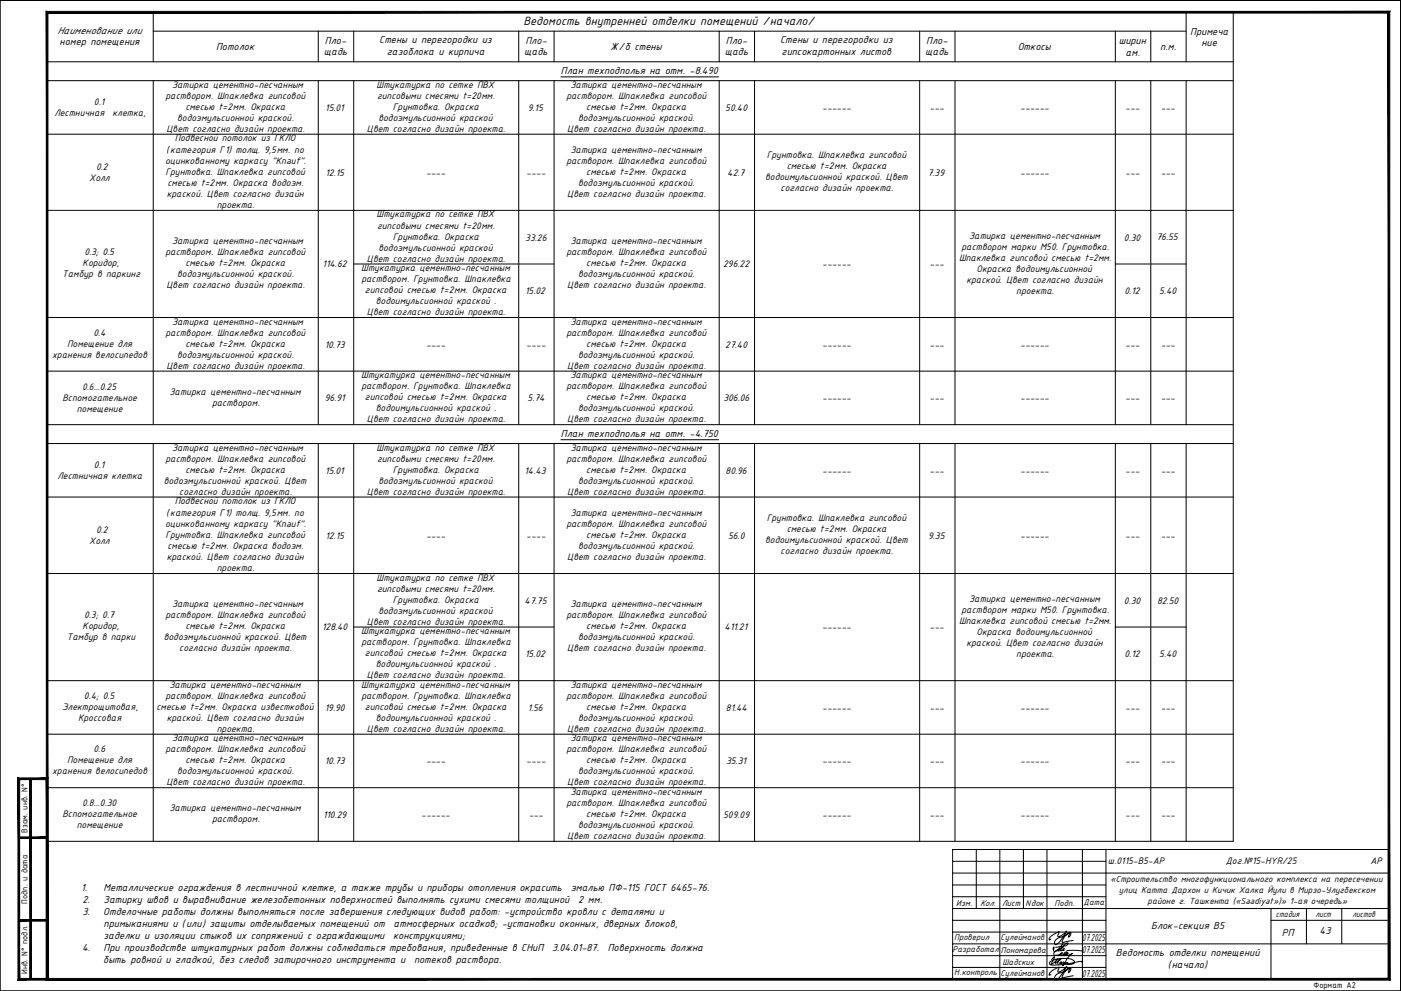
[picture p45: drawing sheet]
<svg xmlns="http://www.w3.org/2000/svg" width="594mm" height="420mm" viewBox="0 0 594 420" stroke-linecap="round" stroke-linejoin="round" font-family="sans-serif">
<defs><g id="words">
<text font-size="5.4" x="222" y="10.4">Ведомость внутренней отделки помещений /начало/</text>
<g font-size="4.7">
<text x="24.3" y="14.2">Наименование или</text>
<text x="504.7" y="14.7">Примеча</text>
<text x="25.3" y="19.2">номер помещения</text>
<text x="91.6" y="21.2">Потолок</text>
<text x="137.3" y="23.5">щадь</text>
<text x="137.8" y="18.5">Пло-</text>
<text x="160.8" y="18.2">Стены и перегородки из</text>
<text x="164" y="23.2">газоблока и кирпича</text>
<text x="222.3" y="23.5">щадь</text>
<text x="222.8" y="18.5">Пло-</text>
<text x="258.8" y="21.2">Ж/б стены</text>
<text x="307.3" y="23.5">щадь</text>
<text x="307.8" y="18.5">Пло-</text>
<text x="330.8" y="18.2">Стены и перегородки из</text>
<text x="331.4" y="23.2">гипсокартонных листов</text>
<text x="392.3" y="23.5">щадь</text>
<text x="392.8" y="18.5">Пло-</text>
<text x="431.6" y="21.2">Откосы</text>
<text x="474.4" y="18.7">ширин</text>
<text x="477.3" y="23.7">ам.</text>
<text x="492" y="21.2">п.м.</text>
<text x="509.5" y="19.7">ние</text>
<text x="237.8" y="31.4">План техподполья на отм. -8.490</text>
<text x="237.8" y="185.3">План техподполья на отм. -4.750</text>
<text x="34.4" y="377.9">1.</text>
<text x="43.9" y="377.9">Металлические ограждения в лестничной клетке, а также трубы и приборы отопления окрасить</text>
<text x="242" y="377.9">эмалью ПФ-115 ГОСТ 6465-76.</text>
<text x="35" y="382.9">2.</text>
<text x="43.9" y="382.9">Затирку швов и выравнивание железобетонных поверхностей выполнять сухими смесями толщиной</text>
<text x="245.2" y="382.9">2 мм.</text>
<text x="35" y="387.9">3.</text>
<text x="43.8" y="387.9">Отделочные работы должны выполняться после завершения следующих видов работ: -устройство кровли с деталями и</text>
<text x="43.9" y="393.2">примыканиями и (или) защиты отделываемых помещений от</text>
<text x="166.9" y="393.2">атмосферных осадков; -установки оконных, дверных блоков,</text>
<text x="488.1" y="394">Блок-секция B5</text>
<text x="43.9" y="398.2">заделки и изоляции стыков их сопряжений с ограждающими</text>
<text x="166.7" y="398.2">конструкциями;</text>
<text x="458.9" y="399.1">07.2025</text>
<text x="543.6" y="396.7">РП</text>
<text x="559.6" y="396.1">43</text>
<text x="34.8" y="403.2">4.</text>
<text x="43.9" y="403.2">При производстве штукатурных работ должны соблюдаться требования, приведенные в СНиП</text>
<text x="234.1" y="403.2">3.04.01-87.</text>
<text x="257.7" y="403.2">Поверхность должна</text>
<text x="458.9" y="404.1">07.2025</text>
<text x="473.2" y="405.3">Ведомость отделки помещений</text>
<text x="43.8" y="408.2">быть ровной и гладкой, без следов затирочного инструмента и</text>
<text x="175.6" y="408.2">потеков раствора.</text>
<text x="495.2" y="410.6">(начало)</text>
<text x="458.9" y="414.1">07.2025</text>
</g>
<g font-size="4.3">
<text x="70.1" y="41.9">раствором. Шпаклевка гипсовой</text>
<text x="72.9" y="37.2">Затирка цементно-песчанным</text>
<text x="159.7" y="37.2">Штукатурка по сетке ПВХ</text>
<text x="159.9" y="41.9">гипсовыми смесями t=20мм.</text>
<text x="240.2" y="41.9">раствором. Шпаклевка гипсовой</text>
<text x="241.9" y="37.2">Затирка цементно-песчанным</text>
<text x="39.8" y="44.3">0.1</text>
<text x="78.6" y="46.5">смесью t=2мм. Окраска</text>
<text x="137.9" y="46.9">15.01</text>
<text x="166.6" y="46.5">Грунтовка. Окраска</text>
<text x="223.8" y="46.9">9.15</text>
<text x="248.6" y="46.5">смесью t=2мм. Окраска</text>
<text x="307.6" y="46.9">50.40</text>
<text x="348.7" y="46.9">------</text>
<text x="394.2" y="46.9">---</text>
<text x="432.6" y="46.9">------</text>
<text x="477.2" y="46.9">---</text>
<text x="492.2" y="46.9">---</text>
<text x="23.1" y="49">Лестничная</text>
<text x="47.7" y="49">клетка,</text>
<text x="75.1" y="51.2">водоэмульсионной краской.</text>
<text x="160.4" y="51.2">водоэмульсионной краской</text>
<text x="245.1" y="51.2">водоэмульсионной краской.</text>
<text x="70.6" y="55.8">Цвет согласно дизайн проекта.</text>
<text x="74.1" y="59.9">Подвесной потолок из ГКЛО</text>
<text x="155.6" y="55.8">Цвет согласно дизайн проекта.</text>
<text x="240.5" y="55.8">Цвет согласно дизайн проекта.</text>
<text x="70.5" y="64.9">(категория Г1) толщ. 9,5мм. по</text>
<text x="241.9" y="64.7">Затирка цементно-песчанным</text>
<text x="70" y="69.5">оцинкованному каркасу &quot;Knauf&quot;.</text>
<text x="240.2" y="69.4">раствором. Шпаклевка гипсовой</text>
<text x="325.1" y="67.1">Грунтовка. Шпаклевка гипсовой</text>
<text x="333.6" y="71.7">смесью t=2мм. Окраска</text>
<text x="37.8" y="76.8">Холл</text>
<text x="40.7" y="72.1">0.2</text>
<text x="70.1" y="74.2">Грунтовка. Шпаклевка гипсовой</text>
<text x="138" y="74.5">12.15</text>
<text x="180.7" y="74.5">----</text>
<text x="223.2" y="74.5">----</text>
<text x="248.6" y="74">смесью t=2мм. Окраска</text>
<text x="308.4" y="74.4">42.7</text>
<text x="324.4" y="76.4">водоимульсионной краской. Цвет</text>
<text x="393.4" y="74.4">7.39</text>
<text x="432.6" y="74.5">------</text>
<text x="477.2" y="74.5">---</text>
<text x="492.2" y="74.5">---</text>
<text x="70.7" y="83.5">краской. Цвет согласно дизайн</text>
<text x="71" y="78.8">смесью t=2мм. Окраска водоэм.</text>
<text x="240.5" y="83.4">Цвет согласно дизайн проекта.</text>
<text x="245.1" y="78.7">водоэмульсионной краской.</text>
<text x="331" y="81">согласно дизайн проекта.</text>
<text x="91.9" y="88.2">проекта.</text>
<text x="159.7" y="92.2">Штукатурка по сетке ПВХ</text>
<text x="159.9" y="96.9">гипсовыми смесями t=20мм.</text>
<text x="166.6" y="101.6">Грунтовка. Окраска</text>
<text x="222.8" y="102">33.26</text>
<text x="410.9" y="101.2">Затирка цементно-песчанным</text>
<text x="476.6" y="102">0.30</text>
<text x="490.4" y="101.9">76.55</text>
<text x="72.9" y="103.5">Затирка цементно-песчанным</text>
<text x="160.4" y="106.2">водоэмульсионной краской</text>
<text x="241.9" y="103.5">Затирка цементно-песчанным</text>
<text x="407.7" y="105.9">раствором марки М50. Грунтовка.</text>
<text x="35" y="112.9">Коридор,</text>
<text x="35.8" y="108.2">0.3; 0.5</text>
<text x="70.1" y="108.2">раствором. Шпаклевка гипсовой</text>
<text x="78.6" y="112.9">смесью t=2мм. Окраска</text>
<text x="136.8" y="113.3">114.62</text>
<text x="155.6" y="110.9">Цвет согласно дизайн проекта.</text>
<text x="240.2" y="108.2">раствором. Шпаклевка гипсовой</text>
<text x="248.6" y="112.9">смесью t=2мм. Окраска</text>
<text x="306.7" y="113.3">296.22</text>
<text x="348.7" y="113.3">------</text>
<text x="394.2" y="113.3">---</text>
<text x="406.7" y="110.6">Шпаклевка гипсовой смесью t=2мм.</text>
<text x="26.4" y="117.6">Тамбур в паркинг</text>
<text x="75.1" y="117.6">водоэмульсионной краской.</text>
<text x="153.2" y="114.9">Штукатурка цементно-песчанным</text>
<text x="153.2" y="119.6">раствором. Грунтовка. Шпаклевка</text>
<text x="245.1" y="117.6">водоэмульсионной краской.</text>
<text x="409.8" y="119.9">краской. Цвет согласно дизайн</text>
<text x="414.1" y="115.2">Окраска водоимульсионной</text>
<text x="70.6" y="122.2">Цвет согласно дизайн проекта.</text>
<text x="154.8" y="124.2">гипсовой смесью t=2мм. Окраска</text>
<text x="222.7" y="124.7">15.02</text>
<text x="240.5" y="122.2">Цвет согласно дизайн проекта.</text>
<text x="431" y="124.6">проекта.</text>
<text x="476.8" y="124.7">0.12</text>
<text x="491.6" y="124.7">5.40</text>
<text x="159.3" y="128.9">водоимульсионной краской .</text>
<text x="72.9" y="137.6">Затирка цементно-песчанным</text>
<text x="155.6" y="133.6">Цвет согласно дизайн проекта.</text>
<text x="241.9" y="137.6">Затирка цементно-песчанным</text>
<text x="39.6" y="142.3">0.4</text>
<text x="70.1" y="142.3">раствором. Шпаклевка гипсовой</text>
<text x="240.2" y="142.3">раствором. Шпаклевка гипсовой</text>
<text x="28.4" y="146.9">Помещение для</text>
<text x="78.6" y="146.9">смесью t=2мм. Окраска</text>
<text x="137.7" y="147.4">10.73</text>
<text x="180.7" y="147.4">----</text>
<text x="223.2" y="147.4">----</text>
<text x="248.6" y="146.9">смесью t=2мм. Окраска</text>
<text x="307.6" y="147.4">27.40</text>
<text x="348.7" y="147.4">------</text>
<text x="394.2" y="147.4">---</text>
<text x="432.6" y="147.4">------</text>
<text x="477.2" y="147.4">---</text>
<text x="492.2" y="147.4">---</text>
<text x="22.1" y="151.6">хранения велосипедов</text>
<text x="75.1" y="151.6">водоэмульсионной краской.</text>
<text x="245.1" y="151.6">водоэмульсионной краской.</text>
<text x="70.6" y="156.3">Цвет согласно дизайн проекта.</text>
<text x="153.2" y="160.3">Штукатурка цементно-песчанным</text>
<text x="240.5" y="156.3">Цвет согласно дизайн проекта.</text>
<text x="241.9" y="160.3">Затирка цементно-песчанным</text>
<text x="34.8" y="165.2">0.6...0.25</text>
<text x="71.9" y="167.3">Затирка цементно-песчанным</text>
<text x="153.2" y="165">раствором. Грунтовка. Шпаклевка</text>
<text x="240.2" y="165">раствором. Шпаклевка гипсовой</text>
<text x="26.5" y="169.9">Вспомогательное</text>
<text x="89.9" y="172">раствором.</text>
<text x="137.8" y="170.1">96.91</text>
<text x="154.8" y="169.7">гипсовой смесью t=2мм. Окраска</text>
<text x="223.7" y="170.1">5.74</text>
<text x="248.6" y="169.7">смесью t=2мм. Окраска</text>
<text x="306.7" y="170.1">306.06</text>
<text x="348.7" y="170.1">------</text>
<text x="394.2" y="170.1">---</text>
<text x="432.6" y="170.1">------</text>
<text x="477.2" y="170.1">---</text>
<text x="492.2" y="170.1">---</text>
<text x="32.6" y="174.5">помещение</text>
<text x="155.6" y="179">Цвет согласно дизайн проекта.</text>
<text x="159.3" y="174.3">водоимульсионной краской .</text>
<text x="240.5" y="179">Цвет согласно дизайн проекта.</text>
<text x="245.1" y="174.3">водоэмульсионной краской.</text>
<text x="72.9" y="191.1">Затирка цементно-песчанным</text>
<text x="159.7" y="191.1">Штукатурка по сетке ПВХ</text>
<text x="241.9" y="191.1">Затирка цементно-песчанным</text>
<text x="70.1" y="195.7">раствором. Шпаклевка гипсовой</text>
<text x="159.9" y="195.7">гипсовыми смесями t=20мм.</text>
<text x="240.2" y="195.7">раствором. Шпаклевка гипсовой</text>
<text x="24.4" y="203.1">Лестничная клетка</text>
<text x="39.8" y="198.5">0.1</text>
<text x="78.6" y="200.4">смесью t=2мм. Окраска</text>
<text x="137.9" y="200.8">15.01</text>
<text x="166.6" y="200.4">Грунтовка. Окраска</text>
<text x="222.4" y="200.8">14.43</text>
<text x="248.6" y="200.4">смесью t=2мм. Окраска</text>
<text x="307.7" y="200.8">80.96</text>
<text x="348.7" y="200.8">------</text>
<text x="394.2" y="200.8">---</text>
<text x="432.6" y="200.8">------</text>
<text x="477.2" y="200.8">---</text>
<text x="492.2" y="200.8">---</text>
<text x="69.4" y="205">водоэмульсионной краской. Цвет</text>
<text x="76" y="209.7">согласно дизайн проекта.</text>
<text x="155.6" y="209.7">Цвет согласно дизайн проекта.</text>
<text x="160.4" y="205">водоэмульсионной краской</text>
<text x="240.5" y="209.7">Цвет согласно дизайн проекта.</text>
<text x="245.1" y="205">водоэмульсионной краской.</text>
<text x="74.1" y="213.8">Подвесной потолок из ГКЛО</text>
<text x="70.5" y="218.7">(категория Г1) толщ. 9,5мм. по</text>
<text x="241.9" y="218.6">Затирка цементно-песчанным</text>
<text x="325.1" y="220.9">Грунтовка. Шпаклевка гипсовой</text>
<text x="40.7" y="226">0.2</text>
<text x="70" y="223.4">оцинкованному каркасу &quot;Knauf&quot;.</text>
<text x="240.2" y="223.3">раствором. Шпаклевка гипсовой</text>
<text x="248.6" y="227.9">смесью t=2мм. Окраска</text>
<text x="333.6" y="225.6">смесью t=2мм. Окраска</text>
<text x="37.8" y="230.7">Холл</text>
<text x="70.1" y="228.1">Грунтовка. Шпаклевка гипсовой</text>
<text x="71" y="232.7">смесью t=2мм. Окраска водоэм.</text>
<text x="138" y="228.3">12.15</text>
<text x="180.7" y="228.3">----</text>
<text x="223.2" y="228.3">----</text>
<text x="245.1" y="232.6">водоэмульсионной краской.</text>
<text x="308.7" y="228.3">56.0</text>
<text x="324.4" y="230.3">водоимульсионной краской. Цвет</text>
<text x="393.5" y="228.3">9.35</text>
<text x="432.6" y="228.3">------</text>
<text x="477.2" y="228.3">---</text>
<text x="492.2" y="228.3">---</text>
<text x="70.7" y="237.4">краской. Цвет согласно дизайн</text>
<text x="240.5" y="237.3">Цвет согласно дизайн проекта.</text>
<text x="331" y="234.9">согласно дизайн проекта.</text>
<text x="91.9" y="242.1">проекта.</text>
<text x="159.7" y="246.2">Штукатурка по сетке ПВХ</text>
<text x="159.9" y="250.8">гипсовыми смесями t=20мм.</text>
<text x="72.9" y="257.5">Затирка цементно-песчанным</text>
<text x="166.6" y="255.5">Грунтовка. Окраска</text>
<text x="222.5" y="255.9">47.75</text>
<text x="241.9" y="257.5">Затирка цементно-песчанным</text>
<text x="410.9" y="255.2">Затирка цементно-песчанным</text>
<text x="476.6" y="255.9">0.30</text>
<text x="490.6" y="255.9">82.50</text>
<text x="35.7" y="262.2">0.3; 0.7</text>
<text x="70.1" y="262.2">раствором. Шпаклевка гипсовой</text>
<text x="160.4" y="260.1">водоэмульсионной краской</text>
<text x="240.2" y="262.2">раствором. Шпаклевка гипсовой</text>
<text x="407.7" y="259.8">раствором марки М50. Грунтовка.</text>
<text x="35" y="266.8">Коридор,</text>
<text x="78.6" y="266.8">смесью t=2мм. Окраска</text>
<text x="136.6" y="267.3">128.40</text>
<text x="153.2" y="268.9">Штукатурка цементно-песчанным</text>
<text x="155.6" y="264.8">Цвет согласно дизайн проекта.</text>
<text x="248.6" y="266.8">смесью t=2мм. Окраска</text>
<text x="307.3" y="267.3">411.21</text>
<text x="348.7" y="267.3">------</text>
<text x="394.2" y="267.3">---</text>
<text x="406.7" y="264.5">Шпаклевка гипсовой смесью t=2мм.</text>
<text x="414.1" y="269.2">Окраска водоимульсионной</text>
<text x="28.4" y="271.5">Тамбур в парки</text>
<text x="69.4" y="271.5">водоэмульсионной краской. Цвет</text>
<text x="153.2" y="273.5">раствором. Грунтовка. Шпаклевка</text>
<text x="245.1" y="271.5">водоэмульсионной краской.</text>
<text x="409.8" y="273.9">краской. Цвет согласно дизайн</text>
<text x="76" y="276.2">согласно дизайн проекта.</text>
<text x="154.8" y="278.2">гипсовой смесью t=2мм. Окраска</text>
<text x="222.7" y="278.6">15.02</text>
<text x="240.5" y="276.2">Цвет согласно дизайн проекта.</text>
<text x="431" y="278.5">проекта.</text>
<text x="476.8" y="278.6">0.12</text>
<text x="491.6" y="278.6">5.40</text>
<text x="155.6" y="287.5">Цвет согласно дизайн проекта.</text>
<text x="159.3" y="282.9">водоимульсионной краской .</text>
<text x="71.9" y="291.5">Затирка цементно-песчанным</text>
<text x="153.2" y="291.5">Штукатурка цементно-песчанным</text>
<text x="241.9" y="291.5">Затирка цементно-песчанным</text>
<text x="35.6" y="296.2">0.4; 0.5</text>
<text x="70.1" y="296.2">раствором. Шпаклевка гипсовой</text>
<text x="153.2" y="296.2">раствором. Грунтовка. Шпаклевка</text>
<text x="240.2" y="296.2">раствором. Шпаклевка гипсовой</text>
<text x="26.3" y="300.9">Электрощитовая,</text>
<text x="33.1" y="305.6">Кроссовая</text>
<text x="66.4" y="300.9">смесью t=2мм. Окраска известковой</text>
<text x="70.7" y="305.6">краской. Цвет согласно дизайн</text>
<text x="137.8" y="301.3">19.90</text>
<text x="154.8" y="300.9">гипсовой смесью t=2мм. Окраска</text>
<text x="159.3" y="305.6">водоимульсионной краской .</text>
<text x="223.8" y="301.3">1.56</text>
<text x="245.1" y="305.6">водоэмульсионной краской.</text>
<text x="248.6" y="300.9">смесью t=2мм. Окраска</text>
<text x="307.8" y="301.3">81.44</text>
<text x="348.7" y="301.3">------</text>
<text x="394.2" y="301.3">---</text>
<text x="432.6" y="301.3">------</text>
<text x="477.2" y="301.3">---</text>
<text x="492.2" y="301.3">---</text>
<text x="91.9" y="310.2">проекта.</text>
<text x="155.6" y="310.2">Цвет согласно дизайн проекта.</text>
<text x="240.5" y="310.2">Цвет согласно дизайн проекта.</text>
<text x="72.9" y="314.3">Затирка цементно-песчанным</text>
<text x="241.9" y="314.3">Затирка цементно-песчанным</text>
<text x="28.4" y="323.6">Помещение для</text>
<text x="39.7" y="318.9">0.6</text>
<text x="70.1" y="318.9">раствором. Шпаклевка гипсовой</text>
<text x="78.6" y="323.6">смесью t=2мм. Окраска</text>
<text x="240.2" y="318.9">раствором. Шпаклевка гипсовой</text>
<text x="248.6" y="323.6">смесью t=2мм. Окраска</text>
<text x="22.1" y="328.3">хранения велосипедов</text>
<text x="75.1" y="328.3">водоэмульсионной краской.</text>
<text x="137.7" y="324">10.73</text>
<text x="180.7" y="324">----</text>
<text x="223.2" y="324">----</text>
<text x="245.1" y="328.3">водоэмульсионной краской.</text>
<text x="307.9" y="324">35.31</text>
<text x="348.7" y="324">------</text>
<text x="394.2" y="324">---</text>
<text x="432.6" y="324">------</text>
<text x="477.2" y="324">---</text>
<text x="492.2" y="324">---</text>
<text x="70.6" y="333">Цвет согласно дизайн проекта.</text>
<text x="240.5" y="333">Цвет согласно дизайн проекта.</text>
<text x="34.8" y="341.8">0.8...0.30</text>
<text x="240.2" y="341.6">раствором. Шпаклевка гипсовой</text>
<text x="241.9" y="337">Затирка цементно-песчанным</text>
<text x="26.5" y="346.5">Вспомогательное</text>
<text x="71.9" y="344">Затирка цементно-песчанным</text>
<text x="137" y="346.8">110.29</text>
<text x="178.6" y="346.8">------</text>
<text x="224.2" y="346.8">---</text>
<text x="248.6" y="346.3">смесью t=2мм. Окраска</text>
<text x="306.7" y="346.8">509.09</text>
<text x="348.7" y="346.8">------</text>
<text x="394.2" y="346.8">---</text>
<text x="432.6" y="346.8">------</text>
<text x="477.2" y="346.8">---</text>
<text x="492.2" y="346.8">---</text>
<text x="32.6" y="351.2">помещение</text>
<text x="89.9" y="348.7">раствором.</text>
<text x="245.1" y="351">водоэмульсионной краской.</text>
<text x="240.5" y="355.6">Цвет согласно дизайн проекта.</text>
<text x="469.7" y="366.4">ш.0115-B5-АР</text>
<text x="519.8" y="366.4">Дог.№15-HYR/25</text>
<text x="581.1" y="366.4">АР</text>
</g>
<g font-size="4">
<text x="470.9" y="373.9">«Строительство многофункционального комплекса на пересечении</text>
<text x="474.4" y="378.7">улиц Катта Дархон и Кичик Халка Йули в Мирзо-Улугбекском</text>
<text x="486.6" y="383.3">районе г. Ташкента («Saadiyat»)» 1-ая очередь»</text>
<text x="541.1" y="388.7">стадия</text>
<text x="557.9" y="388.8">лист</text>
<text x="573.5" y="388.9">листов</text>
</g>
<g font-size="3.9">
<text x="11.7" y="353.1" transform="rotate(-90 11.7 353.1)">Взам. инв. N°</text>
<text x="11.7" y="383.1" transform="rotate(-90 11.7 383.1)">Подп. и дата</text>
<text x="405.5" y="383.9">Изм.</text>
<text x="415.6" y="383.9">Кол.</text>
<text x="424.9" y="383.9">Лист</text>
<text x="434.8" y="383.9">Nдок</text>
<text x="447.2" y="383.9">Подп.</text>
<text x="459.5" y="383.8">Дата</text>
<text x="404.6" y="398.6">Проверил</text>
<text x="424.3" y="398.7">Сулейманов</text>
<text x="403.9" y="403.6">Разработал</text>
<text x="424.4" y="403.9">Пономарева</text>
<text x="11.7" y="412.9" transform="rotate(-90 11.7 412.9)">Инв. N° подл.</text>
<text x="404.6" y="413.6">Н.контроль</text>
<text x="424.3" y="413.7">Сулейманов</text>
<text x="425.1" y="409.1">Шадских</text>
<text x="557" y="418.7">Формат А2</text>
</g>
</g></defs>
<path d="M0 .2h593.9v420h-593.9z" fill="none" stroke="#000" stroke-width=".42"/>
<g fill="#000" stroke="#000" stroke-width=".42">
<path d="M0 .1v.3zM593.8 420.1l.2 .1z"/>
<path d="M8 355.5h12v-.7zM8 354.8h12l-12 .7z"/>
<path d="M8 390.5h12v-.7zM8 389.8h12l-12 .7z"/>
<path d="M8.3 414.8l-.7 .7 12-.7zM7.6 415.5l12-.7 .7 .7zM19.6 330.5v84.3l.7 .7zM20.3 329.8v85.7l-.7-85zM8.3 330.5h11.3l.7-.7zM7.6 329.8h12.7l-12 .7zM7.6 329.8l.7 85v-84.3zM7.6 329.8l.7 85-.7 .7z"/>
<path d="M12.6 330.2v85h.7zM12.6 330.2h.7v85z"/>
<path d="M20.3 414.8l-.7 .7 569-.7zM19.6 415.5l569-.7 .7 .7zM588.6 5.5v409.3l.7 .7zM588.6 5.5l.7-.7v410.7zM20.3 5.5h568.3l.7-.7zM19.6 4.8h569.7l-569 .7zM19.6 4.8l.7 410v-409.3zM19.6 4.8l.7 410-.7 .7z"/>
</g>
<g fill="none" stroke="#000" stroke-width=".42">
<path d="M403.9 360.2h185v55h-185zM403.9 370.2h185M403.9 375.2h65.1M403.9 365.2h65.1M414 360.2v25M424 360.2v55M434 360.2v25M443.9 360.2v55M459 360.2v55M469 360.2v55M403.9 385.2h185M403.9 380.2h65.1"/>
<path d="M403.9 390.2h65.1M403.9 395.2h65.1M445.6 398.1l-.1 .1a.39 .39 0 0 1-.7 .1 .39 .39 0 0 1 .2-.6 8.8 8.8 0 0 1 4-2.6h.2l-.3 .8a.74 .74 0 0 0-.2 1.2l1.3-.4 2.3-2-2.9 4.5a2.2 2.2 0 0 1-1.9 1.3l-.2-.1a2.38 2.38 0 0 1 2.4-3 7.8 7.8 0 0 0 4-2.2l-.7 2.1 .6-.3a.97 .97 0 0 0 .1-1.7l-1 .4-1.1 1.2-1.2 2.5 4.7-.7M538.9 390.2h50M538.9 385.2v30M554 385.2v15M569 385.2v15M403.9 400.2h185M403.9 405.2h65.1M403.9 410.2h65.1M445.6 413.1l-.1 .1a.4 .4 0 0 1-.7 .1 .4 .4 0 0 1 .2-.6 8.8 8.8 0 0 1 4-2.7l.2 .1-.3 .6a.88 .88 0 0 0-.2 1.4l1.9-.8 1.7-1.6-1.2 2a8.8 8.8 0 0 1-3 3.7 .52 .52 0 0 1-.6 .1 .52 .52 0 0 1-.3-.5 2.68 2.68 0 0 1 2.5-2.6 8.3 8.3 0 0 0 4-2.2l-.7 2.1 .6-.3a.97 .97 0 0 0 .1-1.7l-1 .4-1.3 1.5a2.35 2.35 0 0 0-.9 2.3l4.6-.8"/>
</g>
<!-- layer: 1 -->
<path d="M447.6 401.7l3.3-.5a1.51 1.51 0 0 0 1.9-1.4 1.98 1.98 0 0 0-2 1.4l-.8 1a.42 .42 0 0 0-.2 .6 .42 .42 0 0 0 .7 0l.5-.2a.44 .44 0 0 0 .2-.7 .44 .44 0 0 0-.7 0l-1 .4a.7 .7 0 0 0-.7 .9l2.5-.2M449.8 402.1l-1.5 .6a1.46 1.46 0 0 0-1.1 2.3l1.9-.3 1.5-.7-.7 .2a.44 .44 0 0 0-.5 .3 .44 .44 0 0 0 .1 .5l1.2-.1 1.4-.7 .4-.3-.3-.3a.99 .99 0 0 0-1 1.2h.7l1-.6a.45 .45 0 0 0-.6-.1 .45 .45 0 0 0-.2 .5 .52 .52 0 0 0 .3 .6 .52 .52 0 0 0 .7-.2l1.7-.8-1.2 .9-1.6 2.2M450.6 400.5l.2-.3-1.9 2.1a1.71 1.71 0 0 1-1.8 1.1l-.6-1.1a.4 .4 0 0 1-.1-.5 .4 .4 0 0 1 .6-.1l-.2 1.4M452.4 403.1l2.9-.2 3.8 .3" fill="none" stroke="#000" stroke-width=".42"/>
<!-- layer: 0 -->
<g fill="none" stroke="#000" stroke-width=".42">
<path d="M20 5.2h502.9v351.5h-502.9zM65 13.2h438M65 5.2v21M135 13.2v13M150 13.2v13M220 13.2v13M234.9 13.2v13M305 13.2v13M320 13.2v13M390 13.2v13M405 13.2v13M472.9 13.2v13"/>
<path d="M488 13.2v13M503 5.2v21M20 26.2h502.9M20 34.2h502.9M65 34.2v145.8M135 34.2v145.8M150 34.2v145.8M220 34.2v145.8M234.9 34.2v145.8M237.8 32.6h66.9M305 34.2v145.8M320 34.2v145.8"/>
<path d="M390 34.2v145.8M405 34.2v145.8M472.9 34.2v145.8M488 34.2v145.8M503 34.2v145.8M20 56.9h502.9M20 89.2h502.9M150 111.9h84.9M472.9 111.9h30.1M20 134.6h502.9M20 157.4h502.9M20 180h502.9"/>
<path d="M20 188h502.9M65 188v168.7M135 188v168.7M150 188v168.7M220 188v168.7M234.9 188v168.7M237.8 186.4h66.9M305 188v168.7M320 188v168.7M390 188v168.7M405 188v168.7M472.9 188v168.7"/>
<path d="M488 188v168.7M503 188v168.7M20 210.7h502.9M20 243.2h502.9M150 265.9h84.9M472.9 265.9h30.1M20 288.6h502.9M20 311.3h502.9M20 334h502.9M445.9 406.9l1.2-1.3-1.4 3.4 2.9-2.4-.8 .8-.3 1 1.7-1.2 .7-.8-1 1-.4 .9 .2 .6M449.9 407.8l-.4 .3v.5l.6-.3-.1-.4a.37 .37 0 0 0-.3 .4 .37 .37 0 0 0 .5 .3M451 408.1l-.2-.2a.41 .41 0 0 0 0 .7 .41 .41 0 0 0 .6-.3l.5-.6-1.3 1.7 1.2-1 1-.2h-.3a.66 .66 0 0 0 .2 .8 .66 .66 0 0 0 .9-.1l1.7-.4 .3-.3-.1-.7a8.4 8.4 0 0 0-7.1-.9l-2.8 .9-.6 .7 .2 .7 1 .3 4.9-.3 7.3-1.3 .7 .2-.3 .3"/>
</g>
<use href="#words"/>
</svg>
